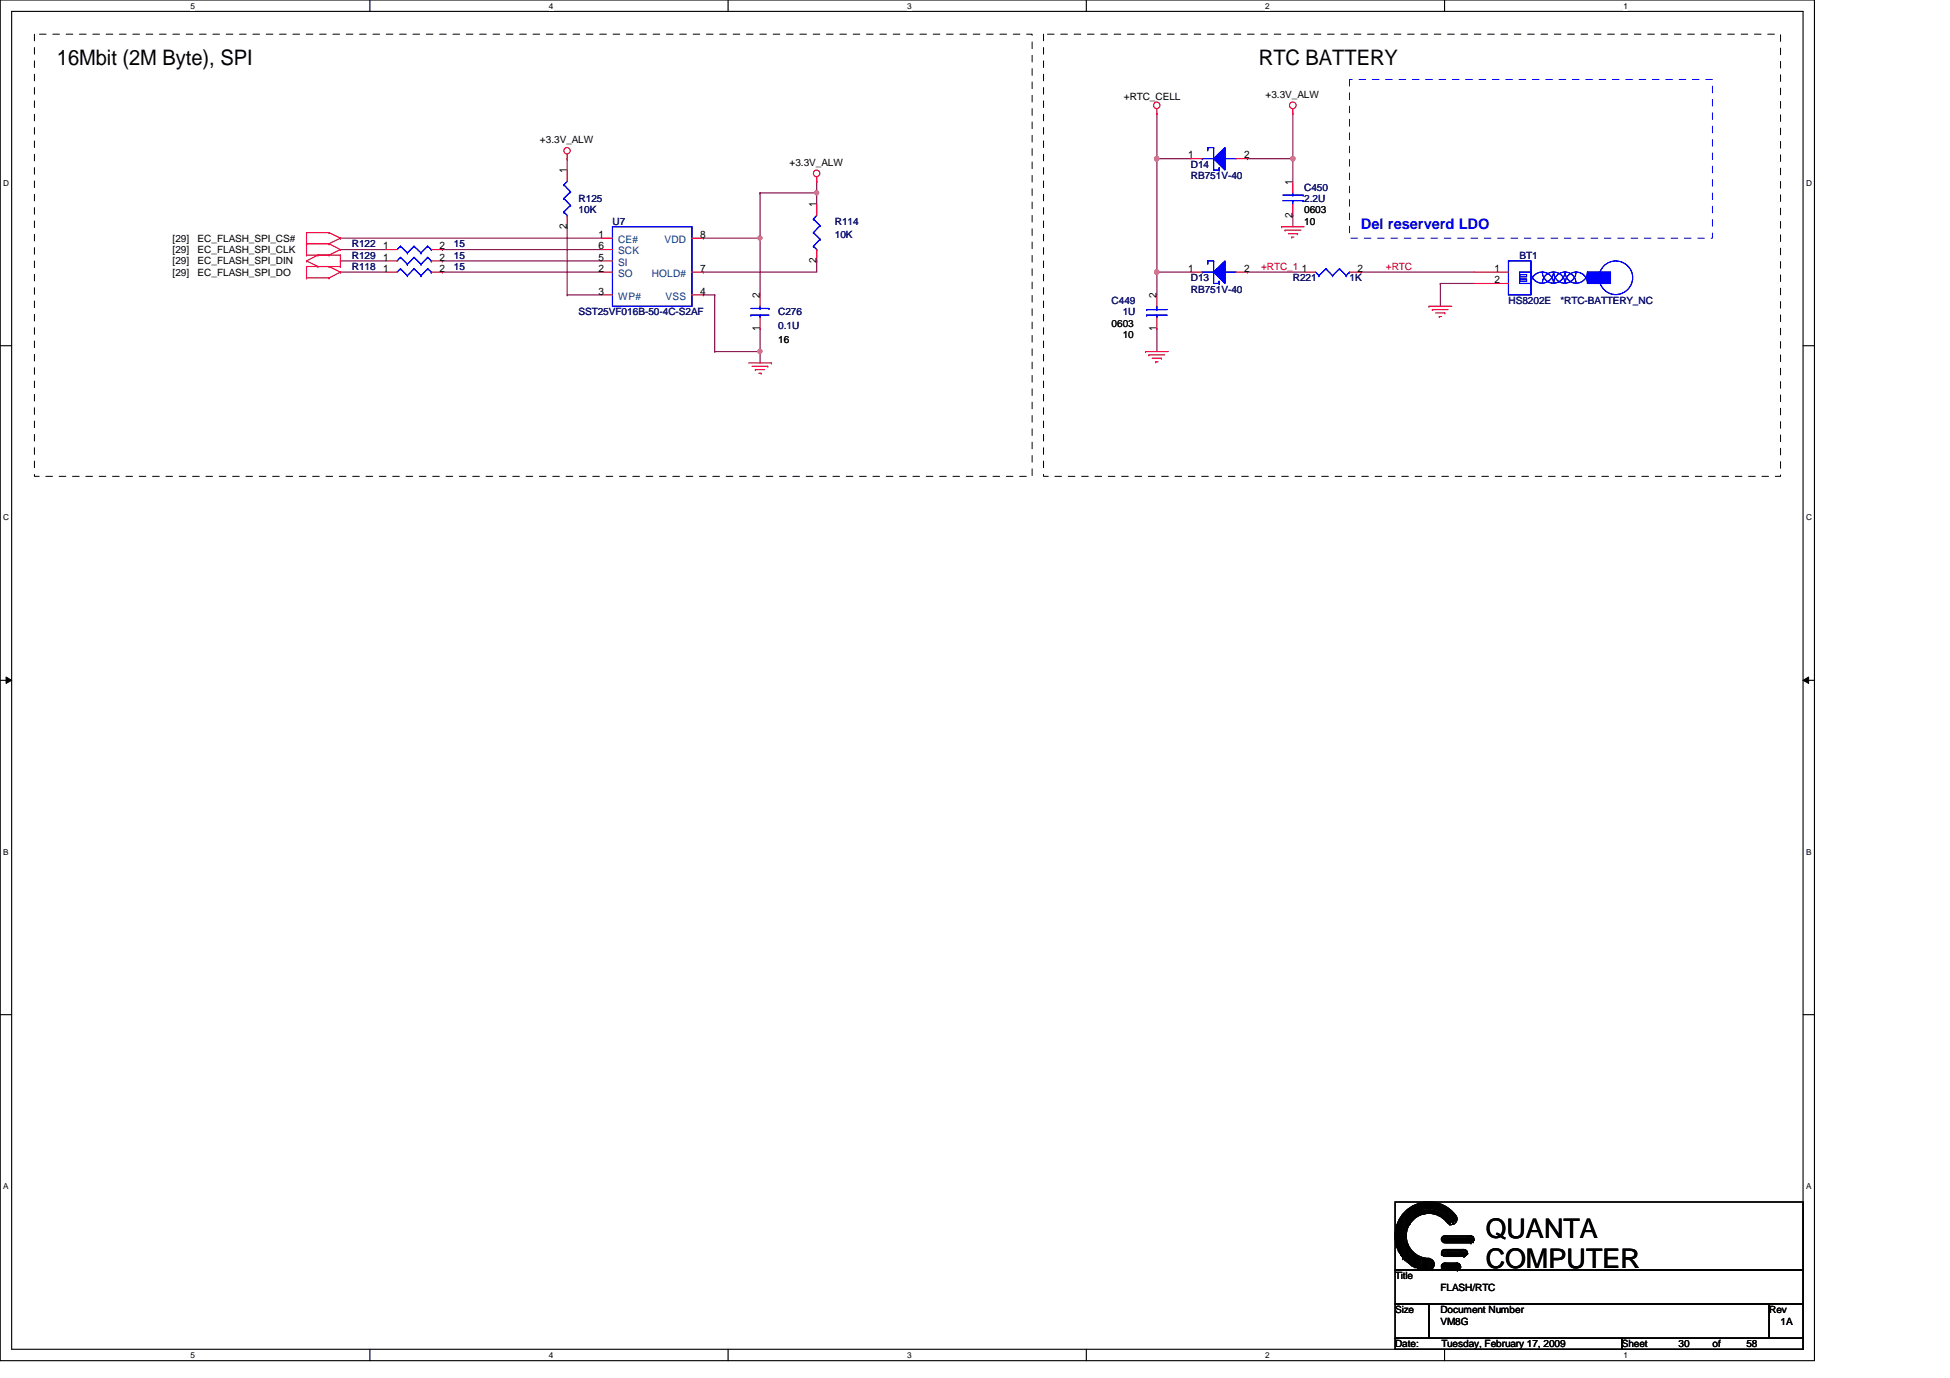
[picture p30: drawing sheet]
<svg xmlns="http://www.w3.org/2000/svg" width="297mm" height="210mm" viewBox="0 0 297 210" stroke-linecap="round" stroke-linejoin="round" font-family="sans-serif">
<defs><g id="words">
<g font-size="4.1">
<text x="226.3" y="188.5">QUANTA</text>
<text x="226.3" y="193.2">COMPUTER</text>
</g>
<g font-size="3.3">
<text x="8.7" y="9.9">16Mbit (2M Byte), SPI</text>
<text x="191.8" y="9.9">RTC BATTERY</text>
</g>
<text font-size="2.2" fill="#00f" x="207.3" y="34.9">Del reserverd LDO</text>
<g font-size="1.6">
<text x="86.4" y="26.4" transform="rotate(-90 86.4 26.4)">1</text>
<text x="181" y="24.1">1</text>
<text x="189.5" y="24.1">2</text>
<text x="196.9" y="28.2" transform="rotate(-90 196.9 28.2)">1</text>
<text x="86.4" y="34.9" transform="rotate(-90 86.4 34.9)">2</text>
<text x="124.4" y="31.6" transform="rotate(-90 124.4 31.6)">1</text>
<text x="196.9" y="33.2" transform="rotate(-90 196.9 33.2)">2</text>
<text x="58.4" y="38">1</text>
<text x="58.4" y="39.7">1</text>
<text x="58.4" y="41.4">1</text>
<text x="66.9" y="38">2</text>
<text x="66.9" y="39.7">2</text>
<text x="66.9" y="41.4">2</text>
<text x="91.2" y="36.2">1</text>
<text x="91.2" y="38">6</text>
<text x="91.2" y="39.7">5</text>
<text x="91.2" y="41.4">2</text>
<text x="106.6" y="36.2">8</text>
<text x="106.6" y="41.4">7</text>
<text x="124.4" y="40.1" transform="rotate(-90 124.4 40.1)">2</text>
<text x="181" y="41.4">1</text>
<text x="189.5" y="41.4">2</text>
<text x="198.3" y="41.4">1</text>
<text x="206.8" y="41.4">2</text>
<text x="227.7" y="41.4">1</text>
<text x="91.2" y="44.9">3</text>
<text x="106.6" y="44.9">4</text>
<text x="115.7" y="45.4" transform="rotate(-90 115.7 45.4)">2</text>
<text x="176.2" y="45.4" transform="rotate(-90 176.2 45.4)">2</text>
<text x="227.7" y="43.1">2</text>
<text x="115.7" y="50.5" transform="rotate(-90 115.7 50.5)">1</text>
<text x="176.2" y="50.5" transform="rotate(-90 176.2 50.5)">1</text>
</g>
<g font-size="1.6" fill="#004080">
<text x="94.1" y="37">CE#</text>
<text x="94.1" y="38.7">SCK</text>
<text x="94.1" y="40.5">SI</text>
<text x="101.2" y="37">VDD</text>
<text x="94.1" y="42.2">SO</text>
<text x="94.1" y="45.6">WP#</text>
<text x="99.3" y="42.2">HOLD#</text>
<text x="101.4" y="45.6">VSS</text>
</g>
<g font-size="1.5">
<text x="171.2" y="15.2">+RTC_CELL</text>
<text x="192.8" y="14.9">+3.3V_ALW</text>
<text x="82.3" y="21.8">+3.3V_ALW</text>
<text x="120.3" y="25.2">+3.3V_ALW</text>
<text x="198.7" y="32.5">0603</text>
<text x="198.7" y="34.2">10</text>
<text x="26.3" y="36.8">[29]</text>
<text x="26.3" y="38.5">[29]</text>
<text x="26.3" y="40.3">[29]</text>
<text x="26.3" y="42">[29]</text>
<text x="30.1" y="36.8">EC_FLASH_SPI_CS#</text>
<text x="30.1" y="38.5">EC_FLASH_SPI_CLK</text>
<text x="30.1" y="40.3">EC_FLASH_SPI_DIN</text>
<text x="30.1" y="42">EC_FLASH_SPI_DO</text>
<text x="118.5" y="52.2">16</text>
<text x="169.3" y="49.8">0603</text>
<text x="171" y="51.5">10</text>
<text x="212.5" y="194.9">Title</text>
<text x="219.4" y="196.6">FLASH/RTC</text>
<text x="212.5" y="200">Size</text>
<text x="219.4" y="200">Document Number</text>
<text x="219.4" y="201.8">VM8G</text>
<text x="269.5" y="200">Rev</text>
<text x="271.2" y="201.8">1A</text>
<text x="212.5" y="205.2">Date:</text>
<text x="219.6" y="205.2">Tuesday, February 17, 2009</text>
<text x="247.1" y="205.2">Sheet</text>
<text x="255.7" y="205.2">30</text>
<text x="260.9" y="205.2">of</text>
<text x="266" y="205.2">58</text>
</g>
<g font-size="1.5" fill="#000080">
<text x="181.4" y="25.6">D14</text>
<text x="181.4" y="27.3">RB751V-40</text>
<text x="198.7" y="29">C450</text>
<text x="88.1" y="30.8">R125</text>
<text x="88.1" y="32.5">10K</text>
<text x="93.3" y="34.2">U7</text>
<text x="127.2" y="34.2">R114</text>
<text x="198.7" y="30.8">2.2U</text>
<text x="53.6" y="37.7">R122</text>
<text x="53.6" y="39.4">R129</text>
<text x="53.6" y="41.1">R118</text>
<text x="69.1" y="37.7">15</text>
<text x="69.1" y="39.4">15</text>
<text x="69.1" y="41.1">15</text>
<text x="127.2" y="36.3">10K</text>
<text x="231.5" y="39.4">BT1</text>
<text x="169.3" y="46.3">C449</text>
<text x="181.4" y="42.8">D13</text>
<text x="181.4" y="44.6">RB751V-40</text>
<text x="196.9" y="42.8">R221</text>
<text x="205.6" y="42.8">1K</text>
<text x="229.8" y="46.3">HS8202E</text>
<text x="237.7" y="46.3">*RTC-BATTERY_NC</text>
<text x="88.1" y="48">SST25VF016B-50-4C-S2AF</text>
<text x="118.5" y="48">C276</text>
<text x="118.5" y="50.1">0.1U</text>
<text x="171" y="48">1U</text>
</g>
<g font-size="1.5" fill="#f00">
<text x="192.1" y="41.1">+RTC_1</text>
<text x="211.1" y="41.1">+RTC</text>
</g>
<g font-size="1.3">
<text x="29" y="1.4">5</text>
<text x="83.6" y="1.4">4</text>
<text x="138.2" y="1.4">3</text>
<text x="192.7" y="1.4">2</text>
<text x="247.3" y="1.4">1</text>
<text x=".5" y="28.3">D</text>
<text x="275.1" y="28.3">D</text>
<text x=".5" y="79.2">C</text>
<text x="275.1" y="79.2">C</text>
<text x=".5" y="130.2">B</text>
<text x="275.1" y="130.2">B</text>
<text x=".5" y="181.1">A</text>
<text x="275.1" y="181.1">A</text>
<text x="29" y="206.9">5</text>
<text x="83.6" y="206.9">4</text>
<text x="138.2" y="206.9">3</text>
<text x="192.7" y="206.9">2</text>
<text x="247.3" y="206.9">1</text>
</g>
</g></defs>
<path d="M0 0h276.4v207.3h-276.4zM1.8 1.7h272.9v203.8h-272.9z" fill="none" stroke="#000" stroke-width=".17"/>
<g fill="#fff">
<path d="M29 .2h.7v1.4h-.7z"/>
<path d="M29 205.7h.7v1.4h-.7z"/>
</g>
<path d="M56.3 0v1.7M56.3 205.5v1.8" fill="none" stroke="#000" stroke-width=".17"/>
<g fill="#fff">
<path d="M83.6 .2h.7v1.4h-.7z"/>
<path d="M83.6 205.7h.7v1.4h-.7z"/>
</g>
<path d="M110.9 0v1.7M110.9 205.5v1.8" fill="none" stroke="#000" stroke-width=".17"/>
<g fill="#fff">
<path d="M138.2 .2h.6v1.4h-.6z"/>
<path d="M138.2 205.7h.6v1.4h-.6z"/>
</g>
<path d="M165.5 0v1.7M165.5 205.5v1.8" fill="none" stroke="#000" stroke-width=".17"/>
<g fill="#fff">
<path d="M192.7 .2h.7v1.4h-.7z"/>
<path d="M192.7 205.7h.7v1.4h-.7z"/>
</g>
<path d="M220 0v1.7M220 205.5v1.8" fill="none" stroke="#000" stroke-width=".17"/>
<g fill="#fff">
<path d="M247.3 .2h.7v1.4h-.7z"/>
<path d="M247.3 205.7h.7v1.4h-.7z"/>
<path d="M.5 27.2h.9v1.4h-.9z"/>
<path d="M275.1 27.2h.9v1.4h-.9z"/>
<path d="M.5 78.1h.9v1.4h-.9z"/>
<path d="M275.1 78.1h.9v1.4h-.9z"/>
</g>
<path d="M0 52.7h1.8M274.7 52.7h1.7" fill="none" stroke="#000" stroke-width=".17"/>
<g fill="#fff">
<path d="M.5 129.1h.8v1.4h-.8z"/>
<path d="M275.1 129.1h.8v1.4h-.8z"/>
</g>
<path d="M0 103.6h1.8M274.7 103.6h1.7" fill="none" stroke="#000" stroke-width=".17"/>
<path d="M.9 103.1l.9 .5-.9 .5zM274.7 103.6l.8-.5v1z" fill="#000"/>
<path d="M.9 103.1l.9 .5-.9 .5zM274.7 103.6l.8-.5v1z" fill="none" stroke="#000" stroke-width=".15"/>
<g fill="#fff">
<path d="M.5 180h.8v1.4h-.8z"/>
<path d="M275.1 180h.8v1.4h-.8z"/>
</g>
<path d="M0 154.6h1.8M274.7 154.6h1.7" fill="none" stroke="#000" stroke-width=".17"/>
<path d="M196.9 24.2h.1M196.9 24.2v3.4M176.2 50.1h.1M176.2 50.1v3.5" fill="none" stroke="#800040" stroke-width=".17"/>
<circle cx="196.9" cy="24.2" r=".34" fill="#f0f"/>
<circle cx="196.9" cy="24.2" r=".34" fill="none" stroke="#f0f" stroke-width=".17"/>
<path d="M196.9 32.8h.1M196.9 32.8v1.7M176.2 41.4h.1M176.2 41.4v3.5" fill="none" stroke="#800040" stroke-width=".17"/>
<circle cx="176.2" cy="41.4" r=".33" fill="#f0f"/>
<circle cx="176.2" cy="41.4" r=".33" fill="none" stroke="#f0f" stroke-width=".17"/>
<path d="M176.2 24.2h.1M176.2 24.2v17.2" fill="none" stroke="#800040" stroke-width=".17"/>
<circle cx="176.2" cy="24.2" r=".33" fill="#f0f"/>
<circle cx="176.2" cy="24.2" r=".33" fill="none" stroke="#f0f" stroke-width=".17"/>
<path d="M176.2 24.2h.1M176.2 24.2h5.2M190 41.4h.1M190 41.4h8.7" fill="none" stroke="#800040" stroke-width=".17"/>
<circle cx="176.2" cy="24.2" r=".33" fill="#f0f"/>
<circle cx="176.2" cy="24.2" r=".33" fill="none" stroke="#f0f" stroke-width=".17"/>
<path d="M176.2 41.4h.1M176.2 41.4h5.2" fill="none" stroke="#800040" stroke-width=".17"/>
<circle cx="176.2" cy="41.4" r=".33" fill="#f0f"/>
<circle cx="176.2" cy="41.4" r=".33" fill="none" stroke="#f0f" stroke-width=".17"/>
<g fill="none" stroke="#800040" stroke-width=".17">
<path d="M176.2 17.3h.1M176.2 17.3v6.9M196.9 17.3h.1M196.9 17.3v6.9h-6.9M107.1 36.3h.1M107.1 36.3h8.7M115.8 36.3h.1M115.8 36.3v8.6M124.4 29.4h.1M124.4 29.4v1.7M190 24.2h.1M107.1 41.4h.1"/>
<path d="M107.1 41.4h17.3M207.3 41.4h.1M207.3 41.4h17.3M219.4 43.2h.1M219.4 43.2v3.5M219.4 43.2h5.2"/>
</g>
<circle cx="115.8" cy="36.3" r=".32" fill="#f0f"/>
<circle cx="115.8" cy="36.3" r=".32" fill="none" stroke="#f0f" stroke-width=".17"/>
<path d="M107.1 44.9h.1M107.1 44.9h1.8M108.9 44.9h.1M108.9 53.6h.1M108.9 44.9v8.7M115.8 50.1h.1M115.8 50.1v3.5h-6.9" fill="none" stroke="#800040" stroke-width=".17"/>
<circle cx="115.8" cy="53.5" r=".32" fill="#f0f"/>
<circle cx="115.8" cy="53.5" r=".32" fill="none" stroke="#f0f" stroke-width=".17"/>
<path d="M115.8 29.4h.1M115.8 29.4h8.6M124.4 39.8h.1M124.4 39.8v1.6M115.8 53.6h.1M115.8 53.6v1.7" fill="none" stroke="#800040" stroke-width=".17"/>
<circle cx="124.4" cy="29.4" r=".32" fill="#f0f"/>
<circle cx="124.4" cy="29.4" r=".32" fill="none" stroke="#f0f" stroke-width=".17"/>
<g fill="none" stroke="#800040" stroke-width=".17">
<path d="M51.9 36.3h.1M51.9 38h.1M51.9 39.8h.1M51.9 36.3h39.7M51.9 38h6.9M51.9 39.8h6.9M67.4 38h.1M67.4 39.8h.1M67.4 38h24.2M67.4 39.8h24.2M86.4 24.2h.1M86.4 34.5h.1"/>
<path d="M86.4 24.2v1.7M86.4 34.5v10.4M115.8 29.4h.1M115.8 29.4v6.9M124.4 27.6h.1M124.4 27.6v1.8M51.9 41.4h.1M51.9 41.4h6.9M67.4 41.4h.1M67.4 41.4h24.2M86.4 44.9h.1M86.4 44.9h5.2"/>
</g>
<g fill="none" stroke="#f00" stroke-width=".17">
<path d="M176.2 17.3h.1M176.2 16.6v.7M196.9 17.3h.1M196.9 16.6v.7M46.7 37.1h.1M46.7 35.4h.1M46.7 38.9h.1M46.7 39.8h.1M46.7 35.4h3.4M46.7 37.1h3.4M46.7 35.4v3.5M46.7 38.9h5.2"/>
<path d="M46.7 39.8l1.7 .8M48.4 38.9h.1M48.4 38.9l-1.7 .9M50.1 35.4h.1M50.1 37.1h.1M50.1 38.9h.1M50.1 35.4l1.8 .9M50.1 37.1l1.8 .9M51.9 36.3h.1M51.9 38h.1M51.9 38.9h.1M51.9 36.3l-1.8 .8"/>
<path d="M51.9 38l-1.8 .9M51.9 38.9v1.7M58.8 38h1.7M65.7 38h1.7M86.4 24.2h.1M86.4 23.5v.7M124.4 27.6h.1M124.4 27v.6M195.2 34.5h.1M195.2 34.5h3.5M195.7 35.1h.1M195.7 35.1h2.5"/>
<path d="M196.3 35.6h1.4M196.8 36.1h.1M196.8 36.1h.3M196.9 27.6v1.8M196.9 31.1v1.7M197.7 35.6h.1M46.7 42.3h.1M46.7 40.6h.1M46.7 40.6v1.7M46.7 40.6h5.2M46.7 42.3h3.4M48.4 40.6h.1"/>
<path d="M50.1 40.6h.1M50.1 42.3h.1M50.1 40.6l1.8 .8M51.9 40.6h.1M51.9 41.4h.1M51.9 41.4l-1.8 .9M114 55.3h3.5M114.6 55.8h2.4M115.1 56.3h.1M115.1 56.3h1.4M115.6 56.9h.3M115.8 44.9v1.8"/>
<path d="M115.8 48.4v1.7M115.9 56.9h.1M117 55.8h.1M117.5 55.3h.1M174.5 53.6h.1M174.5 53.6h3.5M175 54.1h.1M175 54.1h2.4M175.5 54.6h1.4M176.1 55.1h.1M176.1 55.1h.3M176.9 54.6h.1"/>
<path d="M198.7 41.4h1.7M205.6 41.4h1.7M217.7 46.7h.1M217.7 46.7h3.4M218.2 47.2h.1M218.2 47.2h2.4M218.7 47.7h1.4M219.2 48.2h.1M219.2 48.2h.4M220.1 47.7h.1M224.6 41.4h5.2M224.6 43.2h5.2"/>
<circle cx="176.2" cy="16" r=".5"/>
<circle cx="196.9" cy="16" r=".51"/>
<circle cx="86.4" cy="23" r=".49"/>
<circle cx="124.4" cy="26.4" r=".5"/>
</g>
<g fill="none" stroke="#000" stroke-width=".17">
<path d="M212.5 183.1h62.2v10.4h-62.2zM212.5 193.5h62.2v5.1h-62.2zM212.5 198.6h5.2v5.2h-5.2zM212.7 189.5h.1M212.7 187.1v2.4M212.7 189.5l.1 .5M212.8 190h.1M212.8 186.6h.1M212.8 186.6v3.4M213 186.2h.1M213 190.5h.1M213 186.2l-.2 .4"/>
<path d="M213 186.2v4.3M213 190.5l.2 .2M213.2 190.7h.1M213.2 185.8h.1M213.2 185.8v4.9M213.4 185.5h.1M213.4 191.1h.1M213.4 185.5l-.2 .3M213.4 185.5v5.6M213.4 191.1l.1 .1M213.5 191.2h.1M213.5 185.3h.1"/>
<path d="M213.5 185.3v5.9M213.7 185.2h.1M213.7 191.7h.1M213.7 185.2l-.2 .1M213.7 185.2v6.5M213.9 185h.1M213.9 185v6.7M214 184.8h.1M214 191.9h.1M214 184.8l-.1 .2M214 184.8v7.1M214 191.9h.2"/>
<path d="M214.2 191.9h.1M214.2 189.3h.1M214.2 187.4h.1M214.2 184.5v2.9M214.2 189.3v2.6M214.2 189.3l.2 .4M214.4 189.7h.1M214.4 192.1h.1M214.4 186.9h.1M214.4 184.5h.1M214.4 184.5v2.4M214.4 189.7v2.4"/>
<path d="M214.4 192.1l.2 .1M214.4 186.9l-.2 .5M214.6 192.2h.1M214.6 190h.1M214.6 184.3h.1M214.6 186.6h.1M214.6 184.3v2.3M214.6 190v2.2M214.6 190l.2 .3M214.6 184.3l-.2 .2M214.8 190.3h.1M214.8 192.4h.1"/>
<path d="M214.8 186.4h.1M214.8 184.1h.1M214.8 192.4l.1 .2M214.8 184.1v2.3M214.8 190.3v2.1M214.8 186.4l-.2 .2M214.9 192.6h.1M214.9 190.5h.1M214.9 183.9h.1M214.9 186h.1M214.9 183.9l-.1 .2M214.9 183.9v2.1"/>
<path d="M214.9 190.5v2.1M214.9 190.5l.2 .2M215.1 190.7h.1M215.1 192.7h.1M215.1 185.8h.1M215.1 183.8h.1M215.1 192.7h.2M215.1 183.8v2M215.1 190.7v2M215.1 185.8l-.2 .2M215.1 183.8h.2M215.3 192.7h.1"/>
<path d="M215.3 190.9h.1M215.3 183.8h.1M215.3 185.7h.1M215.3 183.8v1.9M215.3 190.9v1.8M215.3 190.9l.1 .2M215.4 191.1h.1M215.4 193h.1M215.4 185.5h.1M215.4 183.8h.1M215.4 193h.2M215.4 183.8v1.7"/>
<path d="M215.4 191.1v1.9M215.4 185.5l-.1 .2M215.6 193h.1M215.6 191.2h.1M215.6 183.6h.1M215.6 185.3h.1M215.6 191.2l.2 .2M215.6 183.6v1.7M215.6 191.2v1.8M215.6 183.6l-.2 .2M215.8 191.4h.1M215.8 193h.1"/>
<path d="M215.8 185.2h.1M215.8 183.6h.1M215.8 183.6v1.6M215.8 191.4v1.6M215.8 193l.1 .1M215.8 185.2l-.2 .1M215.9 193.1h.1M215.9 191.4h.1M215.9 183.4h.1M215.9 185.2h.1M215.9 183.4v1.8M215.9 191.4v1.7"/>
<path d="M215.9 191.4l.2 .2M215.9 183.4l-.1 .2M216.1 191.6h.1M216.1 193.1h.1M216.1 184.8h.1M216.1 183.4h.1M216.1 193.1h.2M216.1 183.4v1.4M216.1 191.6v1.5M216.1 184.8l.2 .2M216.3 184.9l1.4-.2a3.6 3.6 0 0 1 3.1 1.9M216.3 184.7l1.4-.2a3.6 3.6 0 0 1 3.3 2.1"/>
<path d="M216.3 184.5l1.4-.2a3.9 3.9 0 0 1 3.3 1.9M216.3 184.3l1.4-.2a4.1 4.1 0 0 1 3.7 2.3M216.3 184.1l1.4-.2a4.2 4.2 0 0 1 3.8 2.5M216.3 184l1.4-.2a4.3 4.3 0 0 1 3.8 2.3M216.3 183.8l1.4-.2a4.6 4.6 0 0 1 4 2.5M216.3 183.5l1.4-.2a5 5 0 0 1 4.2 2.4M216.3 193.1h.1M216.3 191.7h.1M216.3 183.3h.1M216.3 185h.1M216.3 183.3v1.7M216.3 191.6v1.5"/>
<path d="M216.3 183.3l-.2 .1M216.4 183.6l1.3-.2a4.7 4.7 0 0 1 4.1 2.5M216.4 191.7h.1M216.4 193.1h.1M216.4 193.3h.1M216.4 183.4h.1M216.4 193.1h.3M216.4 193.3h.4M216.4 183.4v1.4M216.4 191.7v1.4M216.7 193.1h.1M216.7 191.7h.1"/>
<path d="M216.7 191.7v1.4M216.8 191.7h.1M216.8 193.3h.1M216.8 191.7v1.6M217 191.7h.1M217 193.3h.1M217 191.7l-.6 1.6M217 191.7v1.6M217.2 193.1h.1M217.2 191.7h.1M217.2 193.1l-.2 .2M217.2 191.7v1.4"/>
<path d="M217.2 191.7l.1 .4M217.3 192.1h.1M217.3 193.3h.1M217.3 193.3h.2M217.3 192.1v1.2M217.5 193.3h.1M217.5 191.9h.1M217.5 191.9h.2M217.5 191.9v1.4M217.7 198.6h51.8v5.2h-51.8zM217.7 183.1a5.1 5.1 0 0 1 4 2M217.7 183.1a5.2 5.2 0 0 0-5.2 5.2 5.2 5.2 0 0 0 5.2 5.1"/>
<path d="M217.7 184.8a3.4 3.4 0 0 1 2.6 1.3M217.7 184.8a3.4 3.4 0 0 0-3.5 3.5 3.4 3.4 0 0 0 3.5 3.4M217.7 183.1l-1.6 .2M217.7 191.9h.1M217.7 193.3h.1M217.7 184.8l-1.3 .2M217.7 191.9v1.4M217.8 193.3h.1M217.8 191.9h.1M217.8 191.9h.2M217.8 191.9v1.4M218 191.9h.1"/>
<path d="M218 193.3h.1M218 191.9v1.4M218.2 193.1h.1M218.2 192.1h.1M218.2 193.1l-.2 .2M218.2 192.1v1M218.2 192.1l.2 .1M218.4 192.2h.1M218.4 193h.1M218.4 192.2v.8M219.6 188.6h.1M219.6 188.8h.1"/>
<path d="M219.6 190.9h.1M219.6 191.1h.1M219.6 192.7h.1M219.6 193h.1M219.6 193.1h.1M219.6 188.6h4.8M219.6 188.6v.2M219.6 192.7v.3M219.6 188.8h5M219.6 190.9h4M219.6 191.1h3.8M219.6 191.1l.3 .1"/>
<path d="M219.6 192.7h2.7M219.6 193h2.9M219.6 193.1h2.7M219.6 193.1l.3 .2M219.7 189h.1M219.7 190.7h.1M219.7 188.4h4.7M219.7 189h4.7M219.7 189l.2 .1M219.7 190.5h3.7M219.7 190.7h3.7M219.7 190.7l-.1 .2"/>
<path d="M219.7 192.6h2.6M219.9 189.1h.1M219.9 191.2h.1M219.9 193.3h.1M219.9 189.1h4.5M219.9 191.2h3.3M219.9 193.3h2.4M220.1 192.4h1.9M220.1 193.5h1.9M220.1 191.4h2.9M220.1 190.3h2.9M220.1 189.3h4"/>
<path d="M220.1 188.3h4M222 192.4h.1M222 193.5h.1M222.2 192.6h.1M222.3 192.6h.1M222.3 192.7h.1M222.3 193.1h.1M222.3 193.3h.1M222.3 192.6v.1M222.5 193h.1M222.5 193l-.2 .1M223 191.4h.1"/>
<path d="M223 190.3h.1M223.2 191.2h.1M223.4 190.5h.1M223.4 190.7h.1M223.4 191.1h.1M223.4 190.5v.2M223.6 190.9h.1M223.6 190.9l-.2 .2M224.1 189.3h.1M224.1 188.3h.1M224.4 188.4h.1M224.4 188.6h.1"/>
<path d="M224.4 189h.1M224.4 189.1h.1M224.4 188.4v.2M224.6 188.8h.1M224.6 188.8l-.2 .2M269.5 198.6h5.2v5.2h-5.2zM212.5 203.8h34.6v1.7h-34.6zM247.1 203.8h27.6v1.7h-27.6z"/>
<circle cx="217.6" cy="192.6" r=".84"/>
<circle cx="220.1" cy="190.8" r=".5"/>
<circle cx="220.1" cy="188.8" r=".5"/>
<circle cx="220.1" cy="192.9" r=".5"/>
<circle cx="221.1" cy="185.7" r=".85"/>
<circle cx="222" cy="192.9" r=".5"/>
<circle cx="223" cy="190.8" r=".51"/>
<circle cx="224" cy="188.8" r=".5"/>
</g>
<path d="M5.2 5.2h152v67.4h-152zM159 5.2h112.2v67.4h-112.2z" fill="none" stroke="#000" stroke-width=".15" stroke-dasharray="1 1 1 1 1 1 1 1"/>
<path d="M205.6 12.1h55.3v24.2h-55.3z" fill="none" stroke="#00f" stroke-width=".15" stroke-dasharray="1 1 1 1 1 1 1 1"/>
<g fill="none" stroke="#00f" stroke-width=".17">
<path d="M61 37.5h.1M61 37.5l-.5 .5M61 37.5l1.1 1M62.1 38.5h.1M63.1 37.5h.1M63.1 37.5l-1 1M63.1 37.5l1 1M64.1 38.5h.1M65.1 37.5h.1M65.1 37.5l-1 1M65.1 37.5l.6 .5M65.7 38h.1"/>
<path d="M195.4 30.6h3.1M195.4 29.7h3.1M196.9 29.7h.1M196.9 30.6h.1M196.9 29.4v.3M196.9 30.6v.5M198.5 30.6h.1M198.5 29.7h.1M229.8 39.8h3.4v5.1h-3.4zM114.4 48h.1M114.4 47h2.7M114.4 48h2.7"/>
<path d="M115.8 48h.1M115.8 47h.1M115.8 46.7v.3M115.8 48v.4M117.1 47h.1M200.4 41.4l.5 .6M200.9 42h.1M202 40.9h.1M202 40.9l-1.1 1.1M202 40.9l1 1.1M203 42h.1M204 40.9h.1"/>
<path d="M204 40.9l-1 1.1M204 40.9l1.1 1.1M205.1 42h.1M205.6 41.4h.1M205.6 41.4l-.5 .6"/>
</g>
<path d="M184.9 41.4l1.7-1.6v3.4z" fill="#00f"/>
<g fill="none" stroke="#00f" stroke-width=".17">
<path d="M184 39.8h.1M184 39.8h.9M184 39.8v.3M184.9 39.8h.1M184.9 39.8v3.4h.8M183.1 41.4h.1M183.1 41.4h1.8M184 40.1h.1M184.9 41.4l1.7-1.6v3.4zM185.7 43.2h.1M185.7 42.8h.1M185.7 42.8v.4"/>
<path d="M186.6 41.4h.1M186.6 41.4h1.7"/>
</g>
<path d="M184.9 41.4l1.7-1.6v3.4z" fill="#00f"/>
<g fill="none" stroke="#00f" stroke-width=".17">
<path d="M61 39.2h.1M61 39.2l-.5 .6M61 39.2l1.1 1.1M63.1 39.2h.1M63.1 39.2l-1 1.1M63.1 39.2l1 1.1M65.1 39.2h.1M65.1 39.2l-1 1.1M65.1 39.2l.6 .6M65.7 39.8h.1M93.3 34.5h12.1v12.2h-12.1zM184 39.8h.1"/>
<path d="M184 39.8h.9M184 39.8v.3M184.9 39.8h.1M184.9 39.8v3.4h.8M62.1 40.3h.1M64.1 40.3h.1M183.1 41.4h.1M183.1 41.4h1.8M184 40.1h.1M184.9 41.4l1.7-1.6v3.4zM185.7 43.2h.1M185.7 42.8h.1"/>
<path d="M185.7 42.8v.4M186.6 41.4h.1M186.6 41.4h1.7"/>
<circle cx="246.1" cy="42.3" r="2.56"/>
</g>
<path d="M58.8 39.8h1.7M65.7 39.8h1.7M91.6 36.3h1.7M91.6 38h1.7M91.6 39.8h1.7M105.4 36.3h1.7M91.6 41.4h1.7M91.6 44.9h1.7M105.4 41.4h1.7M105.4 44.9h1.7M181.4 41.4h1.7M188.3 41.4h1.7" fill="none" stroke="#f00" stroke-width=".17"/>
<path d="M241.8 41.4h3.5v1.8h-3.5z" fill-rule="evenodd" fill="#00f"/>
<g fill="none" stroke="#00f" stroke-width=".17">
<path d="M231.5 41.4h1.7v1.8h-1.7zM231.5 42.5h1v.3h-1zM231.5 41.8h1v.4h-1zM233.2 41.4a1.71 1.71 0 0 0 1.7 1.7 1.71 1.71 0 0 0 1.7-1.7M234.9 41.4a1.71 1.71 0 0 0 1.8 1.7 1.71 1.71 0 0 0 1.7-1.7M234.9 41.4a1.7 1.7 0 0 0-1.7 1.8M234.9 41.4a1.7 1.7 0 0 1 1.7 1.8M236.7 41.4a1.69 1.69 0 0 0 1.7 1.7 1.69 1.69 0 0 0 1.7-1.7M236.7 41.4a1.7 1.7 0 0 0-1.8 1.8M236.7 41.4a1.7 1.7 0 0 1 1.7 1.8M238.4 43.2a1.69 1.69 0 0 1 1.7-1.8 1.69 1.69 0 0 1 1.7 1.8M238.4 41.4a1.69 1.69 0 0 0 1.7 1.7 1.69 1.69 0 0 0 1.7-1.7"/>
<path d="M238.4 41.4a1.7 1.7 0 0 1 1.7 1.8M238.4 41.4a1.67 1.67 0 0 0-1.7 1.8M241.8 41.4h3.5v1.8h-3.5z"/>
<circle cx="246.1" cy="42.3" r="2.56"/>
</g>
<path d="M241.8 41.4h3.5v1.8h-3.5z" fill-rule="evenodd" fill="#00f"/>
<g fill="none" stroke="#00f" stroke-width=".17">
<path d="M85.9 28.2h.1M85.9 30.2h.1M85.9 32.3h.1M85.9 28.2l1 1M85.9 30.2l1 1.1M85.9 32.3l.5 .5M86.4 32.8h.1M86.4 27.6l-.5 .6M86.9 29.2h.1M86.9 31.3h.1M86.9 29.2l-1 1M86.9 31.3l-1 1"/>
<path d="M123.9 33.4h.1M123.9 35.4h.1M123.9 37.5h.1M123.9 33.4l1 1M123.9 35.4l1 1M123.9 37.5l.5 .5M124.4 38h.1M124.4 32.8l-.5 .6M124.9 34.4h.1M124.9 36.4h.1M124.9 34.4l-1 1M124.9 36.4l-1 1.1"/>
<path d="M61 40.9h.1M61 40.9l-.5 .5M61 40.9l1.1 1.1M62.1 42h.1M63.1 40.9h.1M63.1 40.9l-1 1.1M63.1 40.9l1 1.1M64.1 42h.1M65.1 40.9h.1M65.1 40.9l-1 1.1M65.1 40.9l.6 .5M65.7 41.4h.1"/>
<path d="M174.7 47.2h.1M174.7 48h.1M174.7 47.2h3.1M174.7 48h3.1M176.2 48h.1M176.2 47.2h.1M176.2 46.7v.5M176.2 48v.4M231.5 41.4h1.7v1.8h-1.7zM231.5 42.5h1v.3h-1zM231.5 41.8h1v.4h-1zM233.2 41.4a1.71 1.71 0 0 0 1.7 1.7 1.71 1.71 0 0 0 1.7-1.7"/>
<path d="M234.9 41.4a1.71 1.71 0 0 0 1.8 1.7 1.71 1.71 0 0 0 1.7-1.7M234.9 41.4a1.7 1.7 0 0 0-1.7 1.8M234.9 41.4a1.7 1.7 0 0 1 1.7 1.8M236.7 41.4a1.69 1.69 0 0 0 1.7 1.7 1.69 1.69 0 0 0 1.7-1.7M236.7 41.4a1.7 1.7 0 0 0-1.8 1.8M236.7 41.4a1.7 1.7 0 0 1 1.7 1.8M238.4 43.2a1.69 1.69 0 0 1 1.7-1.8 1.69 1.69 0 0 1 1.7 1.8M238.4 41.4a1.69 1.69 0 0 0 1.7 1.7 1.69 1.69 0 0 0 1.7-1.7M238.4 41.4a1.7 1.7 0 0 1 1.7 1.8M238.4 41.4a1.67 1.67 0 0 0-1.7 1.8M241.8 41.4h3.5v1.8h-3.5z"/>
</g>
<path d="M86.4 25.9v1.7M86.4 32.8v1.7M124.4 31.1v1.7M124.4 38v1.8M58.8 41.4h1.7M65.7 41.4h1.7M176.2 44.9v1.8M176.2 48.4v1.7" fill="none" stroke="#f00" stroke-width=".17"/>
<path d="M184.9 24.2l1.7-1.7v3.4z" fill="#00f"/>
<g fill="none" stroke="#00f" stroke-width=".17">
<path d="M183.1 24.2h.1M183.1 24.2h1.8M184 22.5h.1M184 22.8h.1M184 22.5h.9M184 22.5v.3M184.9 24.2l1.7-1.7v3.4zM184.9 22.5h.1M184.9 22.5v3.4h.8M185.7 25.9h.1M185.7 25.6h.1M185.7 25.6v.3"/>
<path d="M186.6 24.2h.1M186.6 24.2h1.7"/>
</g>
<path d="M184.9 24.2l1.7-1.7v3.4z" fill="#00f"/>
<g fill="none" stroke="#00f" stroke-width=".17">
<path d="M183.1 24.2h.1M183.1 24.2h1.8M184 22.5h.1M184 22.8h.1M184 22.5h.9M184 22.5v.3M184.9 24.2l1.7-1.7v3.4zM184.9 22.5h.1M184.9 22.5v3.4h.8M185.7 25.9h.1M185.7 25.6h.1M185.7 25.6v.3"/>
<path d="M186.6 24.2h.1M186.6 24.2h1.7"/>
</g>
<path d="M181.4 24.2h1.7M188.3 24.2h1.7" fill="none" stroke="#f00" stroke-width=".17"/>
<circle cx="196.9" cy="24.2" r=".34" fill="#f0f"/>
<circle cx="196.9" cy="24.2" r=".34" fill="none" stroke="#f0f" stroke-width=".17"/>
<circle cx="176.2" cy="41.4" r=".33" fill="#f0f"/>
<circle cx="176.2" cy="41.4" r=".33" fill="none" stroke="#f0f" stroke-width=".17"/>
<circle cx="176.2" cy="24.2" r=".33" fill="#f0f"/>
<circle cx="176.2" cy="24.2" r=".33" fill="none" stroke="#f0f" stroke-width=".17"/>
<circle cx="176.2" cy="24.2" r=".33" fill="#f0f"/>
<circle cx="176.2" cy="24.2" r=".33" fill="none" stroke="#f0f" stroke-width=".17"/>
<circle cx="176.2" cy="41.4" r=".33" fill="#f0f"/>
<circle cx="176.2" cy="41.4" r=".33" fill="none" stroke="#f0f" stroke-width=".17"/>
<circle cx="115.8" cy="36.3" r=".32" fill="#f0f"/>
<circle cx="115.8" cy="36.3" r=".32" fill="none" stroke="#f0f" stroke-width=".17"/>
<circle cx="115.8" cy="53.5" r=".32" fill="#f0f"/>
<circle cx="115.8" cy="53.5" r=".32" fill="none" stroke="#f0f" stroke-width=".17"/>
<circle cx="124.4" cy="29.4" r=".32" fill="#f0f"/>
<circle cx="124.4" cy="29.4" r=".32" fill="none" stroke="#f0f" stroke-width=".17"/>
<use href="#words"/>
</svg>
